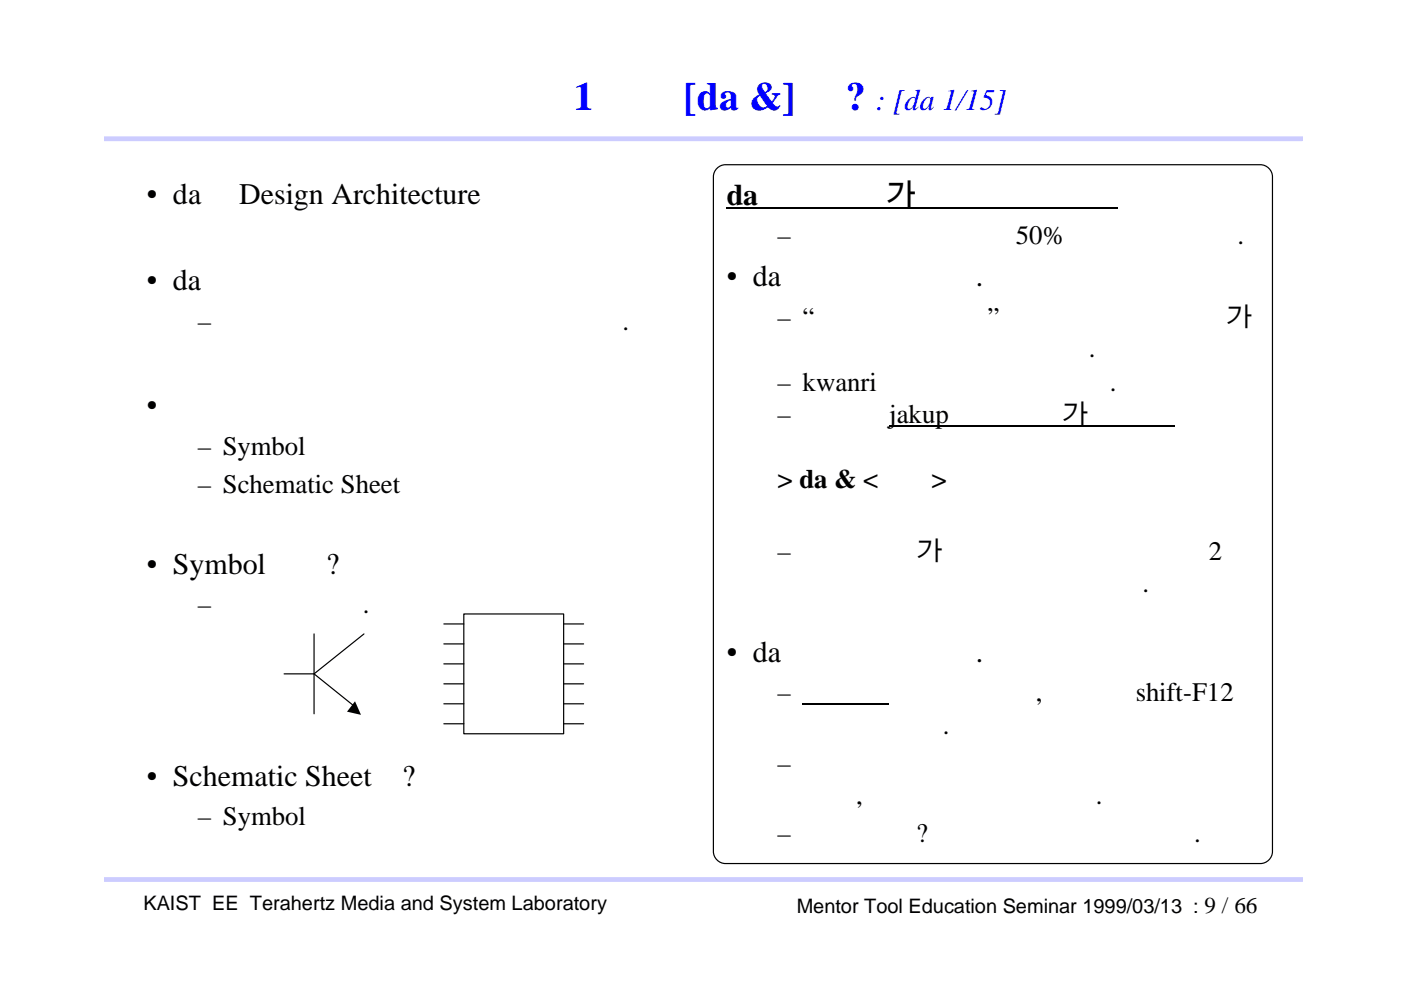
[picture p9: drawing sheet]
<svg xmlns="http://www.w3.org/2000/svg" width="297mm" height="210mm" viewBox="0 0 297 210" stroke-linecap="round" stroke-linejoin="round" font-family="sans-serif">
<defs><g id="words">
<g font-size="8.5" fill="#00f">
<text x="83.5" y="23.4">본격 설계 1단계 [da &amp;]</text>
<text x="179.3" y="23.4">?</text>
</g>
<text font-size="6.3" fill="#00f" x="185.7" y="23.4">: [da 1/15]</text>
<g font-size="6.3">
<text x="31.2" y="43.2">• da</text>
<text x="50.7" y="43.2">Design Architecture</text>
<text x="154.1" y="43.4">da</text>
<text x="168.7" y="43.4">열었다가 닫아 보는 연습</text>
<text x="31.2" y="61.6">• da 과정의 목적</text>
<text x="154.1" y="60.6">• da</text>
<text x="173.6" y="60.6">열어 봅시다.</text>
<text x="31.2" y="88.1">• 여기서 해야 하는 일의 세부 단계</text>
<text x="31.2" y="121.7">• Symbol이란?</text>
<text x="154.1" y="140.4">• da</text>
<text x="173.6" y="140.4">닫아 봅시다.</text>
<text x="31.2" y="166.6">• Schematic Sheet</text>
<text x="85.3" y="166.6">?</text>
</g>
<g font-size="5.7">
<text x="164.8" y="51.7">– 열고 닫을</text>
<text x="202.7" y="51.7">알면 50%</text>
<text x="232.8" y="51.7">배운 겁니다.</text>
<text x="41.9" y="69.9">– 기판 위에 올라갈 회로도를 그린다.</text>
<text x="164.8" y="69">– “설계의</text>
<text x="198.1" y="69">흐름” 슬라이드에서의 ㉮가</text>
<text x="170.2" y="75.8">실행 되어 있어야 합니다.</text>
<text x="164.8" y="82.8">– kwanri 디렉토리로 갑니다.</text>
<text x="164.8" y="89.6">– 그래서 jakup 디렉토리가 보이면</text>
<text x="41.9" y="96.4">– Symbol 그리기</text>
<text x="41.9" y="104.5">– Schematic Sheet 그리기</text>
<text x="164.8" y="103.4">&gt; da &amp; &lt;엔터&gt;</text>
<text x="164.8" y="118.7">– 인내심을 가지고 참고 기다리면</text>
<text x="256.3" y="118.7">2</text>
<text x="170.2" y="125.5">이내에 새로운 창이 열립니다.</text>
<text x="41.9" y="130.1">– 이런 겁니다.</text>
<text x="164.8" y="148.7">– 바탕</text>
<text x="195.7" y="148.7">클릭 하고, 단축키 shift-F12</text>
<text x="177.3" y="155.5">누릅니다.</text>
<text x="164.8" y="163.7">– 사실 지금은 바탕 창을 클릭</text>
<text x="170.2" y="170.4">지만, 버릇 들이기 입니다.</text>
<text x="41.9" y="174.9">– Symbol들을 사용하여 그려진 회로도</text>
<text x="164.8" y="178.6">–</text>
<text x="177.3" y="178.6">닫히죠? 그래요</text>
<text x="230.6" y="178.6">했습니다.</text>
</g>
<text font-size="4.9" x="255.4" y="193.5">9 / 66</text>
<g font-size="4.2">
<text x="30.4" y="192.9">KAIST EE Terahertz Media and System Laboratory</text>
<text x="168.9" y="193.5">Mentor Tool Education Seminar 1999/03/13 :</text>
</g>
</g></defs>
<path d="M22.1 29.4h254M22.1 186.5h254" fill="none" stroke="#ccf" stroke-width="1"/>
<g fill="none" stroke="#000" stroke-width=".25">
<path d="M152.2 35.5l1-.5 .6-.1h113.4a2.6 2.6 0 0 1 2.6 2.6v143.1a2.6 2.6 0 0 1-2.6 2.5h-113.4a2.6 2.6 0 0 1-2.5-2.5v-143.1a2.56 2.56 0 0 1 .9-2zM188.6 90.2h60.6M66.6 134.4v16.9M77.2 134.4l-10.6 8.5M94.1 136.5h4.2M94.1 132.3h4.2M98.3 130.2h21.2v25.4h-21.2zM119.5 136.5h4.2M119.5 132.3h4.2M60.2 142.9h6.4M66.6 142.9l8.6 6.9M94.1 140.8h4.2"/>
<path d="M94.1 145h4.2M94.1 149.2h4.2M94.1 153.5h4.2M119.5 140.8h4.2M119.5 145h4.2M119.5 149.2h4.2M119.5 153.5h4.2M170.2 149.3h18.4"/>
</g>
<path d="M154.1 44.1h83" fill="none" stroke="#000" stroke-width=".34"/>
<path d="M75.3 148.7l1.2 2.9-2.9-.7z" fill="#000"/>
<use href="#words"/>
</svg>
